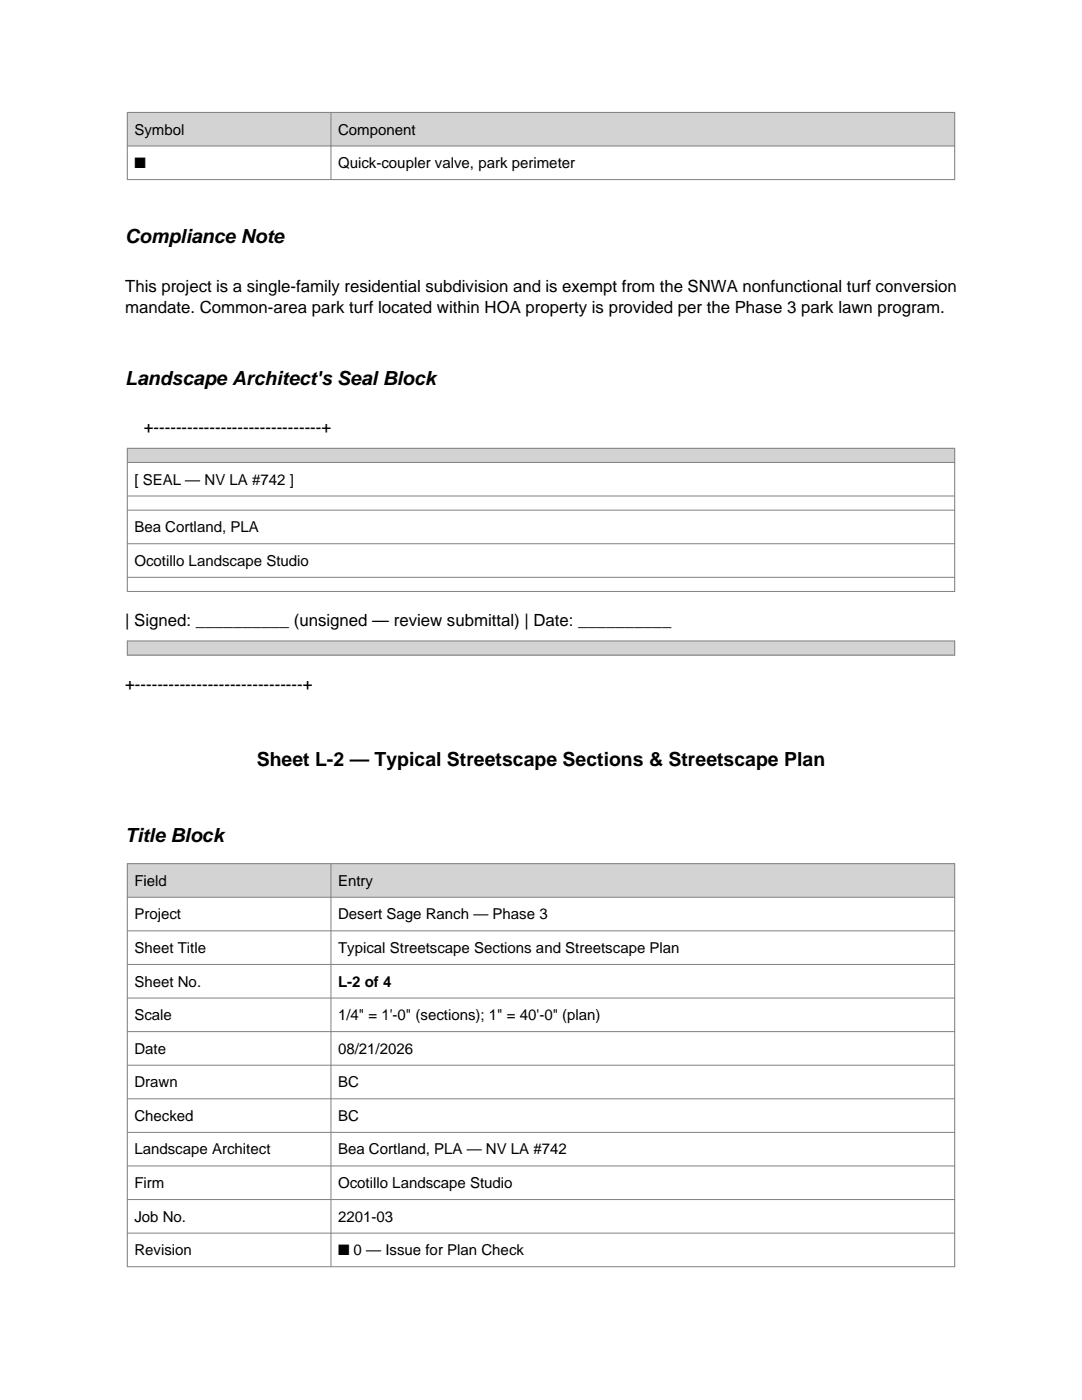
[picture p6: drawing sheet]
<svg xmlns="http://www.w3.org/2000/svg" width="216mm" height="279mm" viewBox="0 0 216 279" stroke-linecap="round" stroke-linejoin="round" font-family="sans-serif">
<defs><g id="words">
<g font-size="3.9">
<text x="25" y="48.5">Compliance Note</text>
<text x="25" y="76.8">Landscape Architect's Seal Block</text>
<text x="51.2" y="153">Sheet L-2 — Typical Streetscape Sections &amp; Streetscape Plan</text>
<text x="25" y="168.1">Title Block</text>
</g>
<g font-size="3.4">
<text x="25" y="58.2">This project is a single-family residential subdivision and is exempt from the SNWA nonfunctional turf conversion</text>
<text x="25" y="62.5">mandate. Common-area park turf located within HOA property is provided per the Phase 3 park lawn program.</text>
<text x="28.7" y="86.5">+------------------------------+</text>
<text x="25" y="124.9">| Signed: __________ (unsigned — review submittal) | Date: __________</text>
<text x="25" y="137.6">+------------------------------+</text>
</g>
<g font-size="3">
<text x="26.8" y="26.8">Symbol</text>
<text x="67.5" y="26.8">Component</text>
<text x="26.8" y="33.5">■</text>
<text x="67.5" y="33.5">Quick-coupler valve, park perimeter</text>
<text x="26.8" y="96.7">[ SEAL — NV LA #742 ]</text>
<text x="26.8" y="106.2">Bea Cortland, PLA</text>
<text x="26.8" y="112.9">Ocotillo Landscape Studio</text>
<text x="26.8" y="176.8">Field</text>
<text x="67.5" y="176.8">Entry</text>
<text x="26.8" y="183.5">Project</text>
<text x="67.5" y="183.5">Desert Sage Ranch — Phase 3</text>
<text x="26.8" y="190.2">Sheet Title</text>
<text x="67.5" y="190.2">Typical Streetscape Sections and Streetscape Plan</text>
<text x="26.8" y="196.9">Sheet No.</text>
<text x="67.5" y="196.9">L-2 of 4</text>
<text x="26.8" y="203.6">Scale</text>
<text x="67.5" y="203.6">1/4&quot; = 1'-0&quot; (sections); 1&quot; = 40'-0&quot; (plan)</text>
<text x="26.8" y="210.3">Date</text>
<text x="67.5" y="210.3">08/21/2026</text>
<text x="26.8" y="217">Drawn</text>
<text x="67.5" y="217">BC</text>
<text x="26.8" y="223.7">Checked</text>
<text x="67.5" y="223.7">BC</text>
<text x="26.8" y="230.4">Landscape Architect</text>
<text x="67.5" y="230.4">Bea Cortland, PLA — NV LA #742</text>
<text x="26.8" y="237.1">Firm</text>
<text x="67.5" y="237.1">Ocotillo Landscape Studio</text>
<text x="26.8" y="243.8">Job No.</text>
<text x="67.5" y="243.8">2201-03</text>
<text x="26.8" y="250.5">Revision</text>
<text x="67.5" y="250.5">■ 0 — Issue for Plan Check</text>
</g>
</g></defs>
<path d="M25.4 22.4h165.1v6.7h-165.1z" fill-rule="evenodd" fill="#d3d3d3"/>
<path d="M25.4 22.4h165.1v13.4h-165.1zM25.4 29.1h165.1M66 22.4v13.4" fill="none" stroke="#808080" stroke-width=".2"/>
<path d="M25.4 89.5h165.1v2.8h-165.1z" fill-rule="evenodd" fill="#d3d3d3"/>
<path d="M25.4 89.5h165.1v28.5h-165.1zM25.4 92.3h165.1M25.4 99h165.1M25.4 101.8h165.1M25.4 108.5h165.1M25.4 115.2h165.1" fill="none" stroke="#808080" stroke-width=".2"/>
<path d="M25.4 127.9h165.1v2.8h-165.1z" fill-rule="evenodd" fill="#d3d3d3"/>
<path d="M25.4 127.9h165.1v2.8h-165.1z" fill="none" stroke="#808080" stroke-width=".2"/>
<path d="M25.4 172.4h165.1v6.7h-165.1z" fill-rule="evenodd" fill="#d3d3d3"/>
<g fill="none" stroke="#808080" stroke-width=".2">
<path d="M25.4 172.4h165.1v80.4h-165.1zM25.4 179.1h165.1M66 172.4v80.4M25.4 185.8h165.1M25.4 192.5h165.1M25.4 199.2h165.1M25.4 205.9h165.1M25.4 212.6h165.1M25.4 219.3h165.1M25.4 226h165.1M25.4 232.7h165.1M25.4 239.4h165.1"/>
<path d="M25.4 246.1h165.1"/>
</g>
<use href="#words"/>
</svg>
